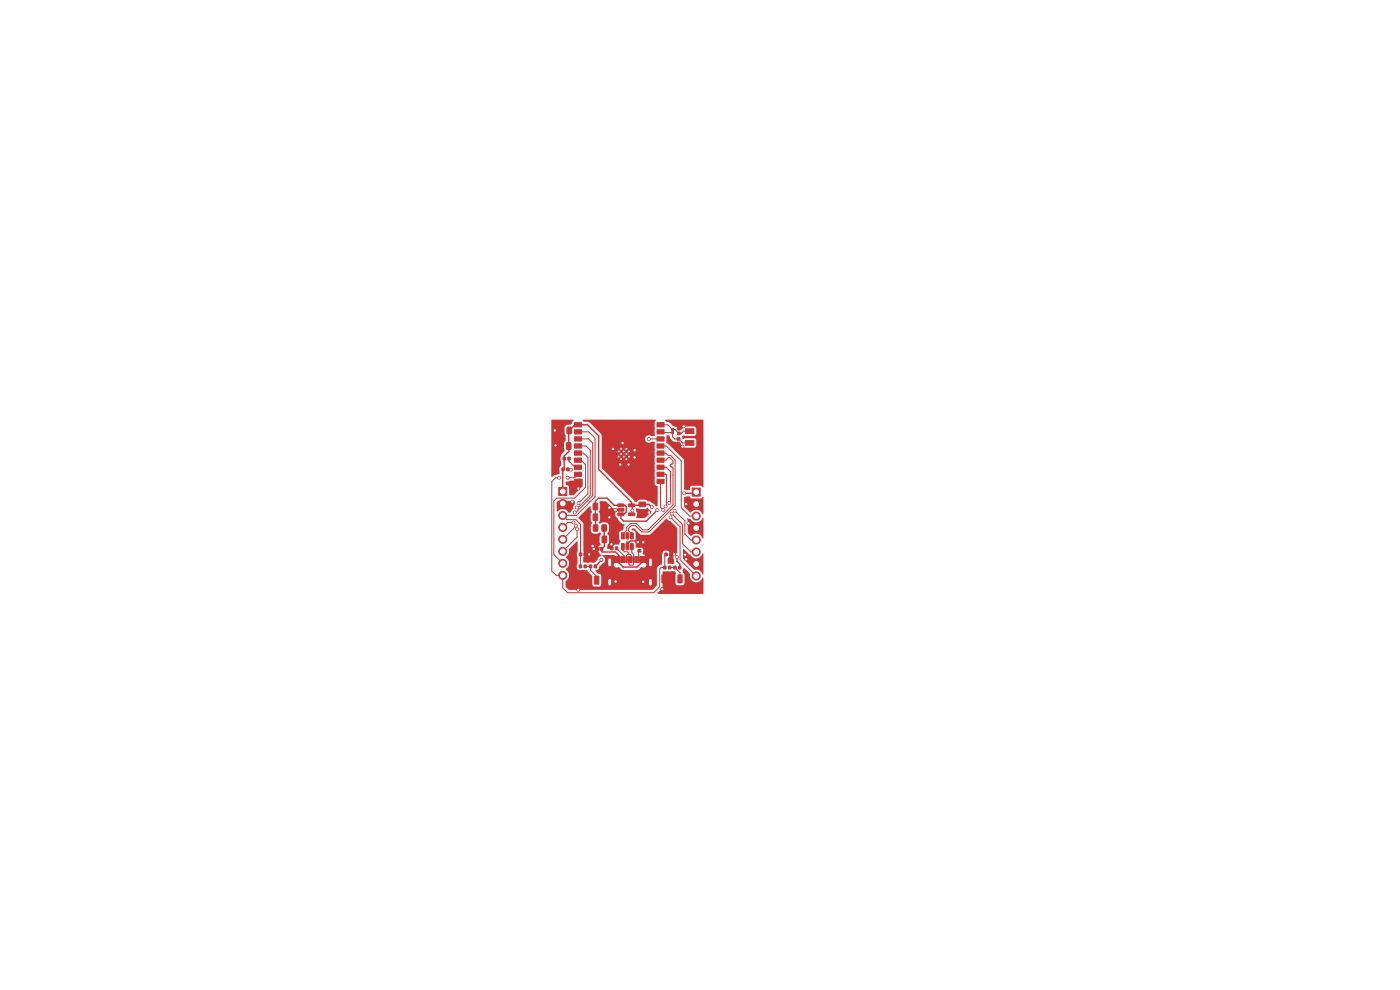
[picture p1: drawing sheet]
<svg xmlns="http://www.w3.org/2000/svg" width="297mm" height="210mm" viewBox="0 0 297 210" stroke-linecap="round" stroke-linejoin="round" font-family="sans-serif">
<g fill="#c83434" stroke="#c83434" stroke-width=".21">
<path d="M122.8 122.2h.9v1.7h-.9z"/>
<path d="M126.2 122.2h.9v1.7h-.9z"/>
<path d="M130.2 118.1h.6v1.2h-.6z"/>
<path d="M131 118.1h.6v1.2h-.6z"/>
<path d="M132.3 118.1h.3v1.2h-.3z"/>
<path d="M133.3 118.1h.3v1.2h-.3z"/>
<path d="M133.8 118.1h.3v1.2h-.3z"/>
<path d="M134.8 118.1h.3v1.2h-.3z"/>
<path d="M135.8 118.1h.6v1.2h-.6z"/>
<path d="M136.6 118.1h.6v1.2h-.6z"/>
<path d="M135.3 118.1h.3v1.2h-.3z"/>
<path d="M134.3 118.1h.3v1.2h-.3z"/>
<path d="M132.8 118.1h.3v1.2h-.3z"/>
<path d="M131.8 118.1h.3v1.2h-.3z"/>
<path d="M123.9 119.9h.5v.5h-.5z"/>
<path d="M122.9 119.9h.5v.5h-.5z"/>
<path d="M127.8 113.8l.7-.1 .2 .2v1l-.2 .2h-.5l-.3-.1z"/>
<path d="M125.9 113.8l.7-.1 .2 .2v1l-.2 .2h-.5l-.3-.1z"/>
<path d="M127.7 111.4l.7-.1 .3 .2v1l-.2 .2h-.6l-.2-.1z"/>
<path d="M125.9 111.4l.7-.1 .2 .2 .1 1-.2 .2h-.6l-.3-.1z"/>
<path d="M126.1 119.9h.4v.5h-.4z"/>
<path d="M125.1 119.9h.4v.5h-.4z"/>
<path d="M135.4 116.6h.5v.5h-.5z"/>
<path d="M135.4 115.6h.5v.5h-.5z"/>
<path d="M143.7 92.9h.5v.5h-.5z"/>
<path d="M143.7 93.8h.5v.5h-.5z"/>
<path d="M145.4 91h1.8v1h-1.8z"/>
<path d="M145.4 93.5h1.8v1h-1.8z"/>
<path d="M142.5 90.9h.4v.4h-.4z"/>
<path d="M142.5 91.6h.4v.4h-.4z"/>
<path d="M146.9 103.5h1.7v1.7h-1.7z"/>
<path d="M119.5 97h.4v.6h-.4z"/>
<path d="M120.5 97h.4v.6h-.4z"/>
<path d="M130.6 116.1h.4v.5h-.4z"/>
<path d="M129.6 116.1h.4v.5h-.4z"/>
<path d="M140.4 122h.9v1.7h-.9z"/>
<path d="M143.8 122h.9v1.7h-.9z"/>
<path d="M125.9 106.8l.7-.1 .2 .2v1l-.2 .2-.5 .1-.3-.2z"/>
<path d="M127.8 106.8l.7-.1 .2 .2v1l-.2 .2-.5 .1-.3-.2z"/>
<path d="M143.7 91.7h.6v.5h-.6z"/>
<path d="M143.7 90.7h.6v.5h-.6z"/>
<path d="M121.9 89.7h1.5v.9h-1.5z"/>
<path d="M121.9 91.2h1.5v.9h-1.5z"/>
<path d="M121.9 92.7h1.5v.9h-1.5z"/>
<path d="M121.9 94.2h1.5v.9h-1.5z"/>
<path d="M121.9 95.7h1.5v.9h-1.5z"/>
<path d="M121.9 97.2h1.5v.9h-1.5z"/>
<path d="M121.9 98.7h1.5v.9h-1.5z"/>
<path d="M121.9 100.2h1.5v.9h-1.5z"/>
<path d="M121.9 101.7h1.5v.9h-1.5z"/>
<path d="M139.4 101.7h1.5v.9h-1.5z"/>
<path d="M139.4 100.2h1.5v.9h-1.5z"/>
<path d="M139.4 98.7h1.5v.9h-1.5z"/>
<path d="M139.4 97.2h1.5v.9h-1.5z"/>
<path d="M139.4 95.7h1.5v.9h-1.5z"/>
<path d="M139.4 94.2h1.5v.9h-1.5z"/>
<path d="M139.4 92.7h1.5v.9h-1.5z"/>
<path d="M139.4 91.2h1.5v.9h-1.5z"/>
<path d="M139.4 89.7h1.5v.9h-1.5z"/>
<path d="M130.9 94.9h2.9v2.9h-2.9z"/>
<path d="M144 120.1h.4v.6h-.4z"/>
<path d="M143 120.1h.4v.6h-.4z"/>
<path d="M118.5 103.4h1.7v1.7h-1.7z"/>
<path d="M122.9 117.3h.5v.6h-.5z"/>
<path d="M123.9 117.3h.5v.6h-.5z"/>
<path d="M141.1 117.3h.5v.6h-.5z"/>
<path d="M142 117.3h.5v.6h-.5z"/>
<path d="M120.2 94l.7-.1 .2 .1v1.1l-.1 .2h-.6l-.2-.1z"/>
<path d="M118.3 94l.7-.1 .2 .1v1.1l-.1 .2h-.6l-.2-.1z"/>
<path d="M135.6 106.6l1.2-.1 .2 .2v.6l-.3 .2h-1l-.2-.3z"/>
<path d="M135.6 108.5l1.2-.1 .2 .2v.6l-.3 .2h-1l-.2-.3z"/>
<path d="M119.2 99.3h.5v.5h-.5z"/>
<path d="M120.2 99.3h.5v.5h-.5z"/>
<path d="M127.4 116.1l.5 .1-.1 .6-.4-.1z"/>
<path d="M126.6 116.1l.5 .1-.1 .6-.4-.1z"/>
<path d="M131.1 106.9h1.2l.1 .5-1.3 .1z"/>
<path d="M131.1 107.9h1.2l.1 .5h-1.3z"/>
<path d="M131.1 108.8h1.2l.1 .5-1.3 .1z"/>
<path d="M133.4 108.8h1.2v.5l-1.2 .1z"/>
<path d="M133.4 106.9h1.2v.5l-1.2 .1z"/>
<path d="M125.9 109.1l.7-.1 .2 .2v1l-.2 .2h-.5l-.3-.1z"/>
<path d="M127.8 109.1l.7-.1 .2 .2v1l-.2 .2h-.5l-.3-.1z"/>
<path d="M141.8 120.1h.5v.6h-.5z"/>
<path d="M140.8 120.1h.5v.6h-.5z"/>
<path d="M120.3 90.7l.7-.1 .3 .1v1.1l-.2 .2h-.6l-.2-.1z"/>
<path d="M118.4 90.7l.7-.1 .3 .1v1.1l-.2 .2h-.6l-.2-.1z"/>
<path d="M131.9 115.3l.5 .1v1.2l-.5-.1z"/>
<path d="M132.8 115.3l.6 .1-.1 1.2-.5-.1z"/>
<path d="M133.8 115.3l.5 .1v1.2l-.5-.1z"/>
<path d="M133.8 113.1h.5v1.2l-.5-.1z"/>
<path d="M132.8 113.1h.6l-.1 1.2-.5-.1z"/>
<path d="M131.9 113.1h.5v1.2l-.5-.1z"/>
<circle cx="147.7" cy="106.9" r=".85"/>
<circle cx="147.7" cy="109.5" r=".85"/>
<circle cx="147.7" cy="112" r=".85"/>
<circle cx="147.7" cy="114.6" r=".85"/>
<circle cx="147.7" cy="117.1" r=".85"/>
<circle cx="147.7" cy="119.6" r=".85"/>
<circle cx="147.7" cy="122.2" r=".85"/>
<circle cx="131.2" cy="95.8" r=".3"/>
<circle cx="131.2" cy="96.9" r=".15"/>
<circle cx="131.8" cy="95.2" r=".3"/>
<circle cx="131.8" cy="96.3" r=".3"/>
<circle cx="131.8" cy="97.4" r=".3"/>
<circle cx="132.3" cy="95.8" r=".3"/>
<circle cx="132.3" cy="96.9" r=".3"/>
<circle cx="132.9" cy="95.2" r=".3"/>
<circle cx="132.9" cy="96.3" r=".3"/>
<circle cx="132.9" cy="97.4" r=".3"/>
<circle cx="133.4" cy="95.8" r=".3"/>
<circle cx="133.4" cy="96.9" r=".3"/>
<circle cx="119.4" cy="106.8" r=".85"/>
<circle cx="119.4" cy="109.3" r=".85"/>
<circle cx="119.4" cy="111.9" r=".85"/>
<circle cx="119.4" cy="114.4" r=".85"/>
<circle cx="119.4" cy="117" r=".85"/>
<circle cx="119.4" cy="119.5" r=".85"/>
<circle cx="119.4" cy="122" r=".85"/>
<circle cx="145.3" cy="117.7" r=".3"/>
<circle cx="146.1" cy="111" r=".3"/>
<circle cx="117.9" cy="94.5" r=".3"/>
<circle cx="130.6" cy="123.4" r=".3"/>
<circle cx="117.7" cy="91.3" r=".3"/>
<circle cx="125" cy="117.6" r=".3"/>
<circle cx="122.7" cy="125.1" r=".3"/>
<circle cx="122.7" cy="103.6" r=".3"/>
<circle cx="143" cy="117.6" r=".3"/>
<circle cx="137.7" cy="108.7" r=".3"/>
<circle cx="145" cy="90.4" r=".3"/>
<circle cx="132.1" cy="94" r=".3"/>
<circle cx="136.5" cy="115" r=".3"/>
<circle cx="144.8" cy="94.7" r=".3"/>
<circle cx="130" cy="95.3" r=".3"/>
<circle cx="136.5" cy="123.4" r=".3"/>
<circle cx="134.6" cy="97" r=".3"/>
<circle cx="131.6" cy="98.6" r=".3"/>
<circle cx="134.6" cy="95.5" r=".3"/>
<circle cx="129.7" cy="115.4" r=".3"/>
<circle cx="145.5" cy="118.6" r=".3"/>
<circle cx="129.3" cy="107.7" r=".3"/>
<circle cx="135.3" cy="115" r=".3"/>
<circle cx="125.7" cy="115.8" r=".3"/>
<circle cx="130.6" cy="108.2" r=".3"/>
<circle cx="121.4" cy="106.4" r=".3"/>
<circle cx="133.4" cy="98.6" r=".3"/>
<circle cx="129.3" cy="109.7" r=".3"/>
<circle cx="140.5" cy="125" r=".3"/>
<circle cx="126" cy="116.5" r=".3"/>
<circle cx="145.5" cy="106.9" r=".3"/>
<circle cx="139.4" cy="108.2" r=".3"/>
<circle cx="145.1" cy="104.6" r=".3"/>
<circle cx="138.3" cy="107.6" r=".3"/>
<circle cx="127.6" cy="118.8" r=".3"/>
<circle cx="143.6" cy="118.2" r=".3"/>
<circle cx="134.2" cy="108.3" r=".3"/>
<circle cx="118.6" cy="101.3" r=".3"/>
<circle cx="120.4" cy="101.3" r=".3"/>
<circle cx="121.7" cy="110.8" r=".3"/>
<circle cx="121.9" cy="108.7" r=".3"/>
<circle cx="122.7" cy="106.7" r=".3"/>
<circle cx="122.4" cy="112.3" r=".3"/>
<circle cx="122.4" cy="107.7" r=".3"/>
<circle cx="122.2" cy="111.5" r=".3"/>
<circle cx="141.2" cy="107.4" r=".3"/>
<circle cx="142.5" cy="109" r=".3"/>
<circle cx="142" cy="106.7" r=".3"/>
<circle cx="143.1" cy="108.3" r=".3"/>
<circle cx="140.7" cy="108.2" r=".3"/>
<circle cx="142.2" cy="109.7" r=".3"/>
<circle cx="121.1" cy="99.6" r=".3"/>
<circle cx="137.6" cy="93.1" r=".3"/>
</g>
<path d="M129.3 118.8v1.1M138 118.8v1.1M129.3 123.1v.8M138 123.1v.8" fill="none" stroke="#c83434" stroke-width="1"/>
<g fill="none" stroke="#c83434" stroke-width=".21">
<path d="M117.7 91.3h1.2M118 94.6h.7M120.7 97.3v.6l1.3 1.2h.6M122.6 94.6h1.7l.9 .9v9.6l-2.5 2.6h-.3M122.6 93.1h2.3l.8 .9v11.2l-3.5 3.5h-.3M122.6 91.6h2.3l1.3 1.4v12.4l-3.9 3.9h-2.9M122.6 97.6h.7l.9 1v4.8l-2.3 2.3h-3.8l-.6 .6v11.3l1.9 1.9M122.6 96.1h1.2l.9 .9v7.8l-2 1.9M139.8 97.6h1.4l.6-.5h.3l.7 .7-.1 .5-.4 .2-.1 .2 .1 .3 .5 .3v7.8l-5.3 5.3h-1.2l-1.3-1.4h-1.2l-.9 .9v.7l-.8 .7v.4M139.8 96.1h1.4l.6 .5h.5l.9 1v9.7l-5.5 5.5h-1.5l-1.4-1.3h-.8l-.7 .6v.5l.7 .7v.4M140.1 94.6h1.2l3.2 3.2v9.9l1.8 1.8h1.4M140.1 91.6l.2 .2h2.4v.8l.5 .5h.8l.8 .9h1.2"/>
<path d="M140.1 90.1h1.6l1 1h.5l.8 .8h.6l.4-.4h1.3M140.1 93.1h-2.5M140.1 99.1h1.2l.9 1v6.3l-.2 .3M144 94.1l.8 .6M145 90.4l-.5 .6h-.5M118.6 101.3h-.7l-.8 .8v19l.9 .9h1.4v2.7l1 1h18.3l1.3-1.2v-3.8l.2-.3h.8v-2.5l.3-.3M119.4 109.3v.4M119.4 109.3l.9 .9h1.9l1 1-.1 8.9M121.4 106.4l-.4 .4h-1.6M121.7 110.8h-1.3l-1 1.1M122.2 111.5l-2.8 2.9M122.4 112.3v1.6l-3 3.1"/>
<path d="M122.6 102.1l.1 1.5M122.6 100.6l-.7 .7h-1.5M124.1 117.6h.9M126 116.5h.9M126.3 114.4v.9l-.6 .5M128.2 109.7h1.1M128.2 107.4h.8l.3 .3M129.3 109.7h.1M130.8 116.3l1.6 1.6v.8M131.7 108.1l-1.1 .1M132.1 115.9v.8l.3 .4h.7l.3 .2v.3M132.9 118.7h.1"/>
<path d="M132.9 118.7v-.8l.3-.3h.5l.2 .2v.9M134 115.9v1.3l.4 .4M134.4 118.7h.1M134.4 117.6v2.1l-.2 .2h-.6l-.2-.2v-1M134.4 117.6h.1M135.6 116.8l-.1 .2-.1 1.7M137.7 108.7l-.2 .2h-1.2M140.1 100.6h1.1l.2 .1v6.6l-.2 .1M140.1 102.1v5.5l.6 .6M142.2 109.7l2.1 2.1v6.9l3.4 3.5M142.5 109l2.3 2.3v4l1.8 1.8h1.1M143.1 108.3l2.2 2.2v2.8l1.3 1.3h1.1"/>
<path d="M145.5 118.6h1.2l1 1M145.5 106.9h2.2M146 111h.7l1 1M123.2 123.1v1.3l-.5 .7M124.1 120.1h1.2v.9l1.3 1.3v.8M142 120.4h1.2l1.1 1.1v1.3"/>
</g>
<g fill="none" stroke="#c83434" stroke-width=".3">
<path d="M120.7 99.6h.5M140.1 93.1h.1M119.4 104.3v-4.5l.3-.5v-2.6l.9-.9v-4.4l1.4-1.3h2.7l2.3 2.4v7.1l7 7v.6M127.6 118.8l-1.3 1.3M127.7 116.4l.1 .7h2.8l.7 .7v1.6l.9 .9h2.9l1-.9v-.7M128.2 114.4h.1M128.2 112v3.9l-.5 .6M129.3 119.3v4.2M129.7 115.5l.1 .8M134 107.2h2.1l.2-.2h1.4l.6 .6M134 107.2l.1 .2v.9M135.3 115l-.2-.2h-1.4l-.5 .5-.1 .6"/>
<path d="M136.4 115l-.8 .8M138 119.3v4.2M139.4 108.2l-2.3 2.4h-4.8l-.6-.6v-.9h.7l.4-.5v-1.2l-.2-.2h-2.3l-1.5-1.5h-1.8l-.7 .7v5.6M142.3 117.6h.7M143.6 118.2v.9l.6 .6v.7M147.7 104.4l-.3 .2h-2.3M140.9 122.8v1.8l-.4 .4"/>
</g>
<g fill="#c83434">
<path d="M140.6 121.2l2-.1 .6 .2 .2 .2-.1 .4v1.9l.4 .4h1.1l.3-.3 .1-2a.9 .9 0 0 1-.1-1.4l1.3 1.2a1.42 1.42 0 0 0 .9 1.8 1.42 1.42 0 0 0 1.8-1l.1 .1v3.4h-9.6l-.1-.2 1.1-1.3z"/>
<path d="M120.7 116.5l1.6-1.6h.2l-.1 5.7 .5 .4h1.8l.1 .3 .8 .9 .1 1.8 .1 .3 .3 .1h1.1l.2-.1 .2-.3v-1.8a.61 .61 0 0 0-.8-.5l-.5-.5 .1-.2a.69 .69 0 0 0 .7-.7l.8-.8a.87 .87 0 0 0 .5-.9 .87 .87 0 0 0-.7-.7l.2-.2 2.4 .1 .2 .1-.1 1.5a.58 .58 0 0 0-.1 .8 .58 .58 0 0 0 .8 .1l1 .6h3.1l1-.6a.58 .58 0 0 0 .8-.1 .58 .58 0 0 0-.1-.8v-1.4l-.6-.5 .2-.5-.2-.7-.4-.2-.9 .1-.2-.1v-.8l-.3-.5 .3-.5v-1.2a.75 .75 0 0 0-.7-.6l-.1-.2 .5-.2 1.4 1.3h2l3.5-3.4 .3 .3 .5 .3 1.5 1.4v5.3a.98 .98 0 0 0-.7 1.4v.9l-.4 .1-.9-.2-.1-1 .4-.5 .1-.7-.4-.5h-.6a1.16 1.16 0 0 0-.7 1v1.9l-.6 .2-.4 .7v3.6l-1 .9h-17.7l-.7-.7v-1.1a1.43 1.43 0 0 0 0-2.5 1.48 1.48 0 0 0 0-2.6l.1-.1a1.53 1.53 0 0 0 .6-1.6z"/>
<path d="M144.9 116.5h.2l1.3 1.2a1.44 1.44 0 0 0 1.5 .7 1.44 1.44 0 0 0 1.2-1l.1 .1v4.2l-.1 .2a1.58 1.58 0 0 0-1.9-1.1l-2.3-2.3z"/>
<path d="M122.7 109.8l2.5-2.4 .1 .1 .1 .7a.43 .43 0 0 1 .2 .4 .43 .43 0 0 1-.3 .4v1.4l.3 .5-.3 .5v1.1a.74 .74 0 0 0 .7 .7h.8l.4-.3 .3 .2-.3 .8 .1 1.4a.2 .2 0 0 1 .2 .2 .2 .2 0 0 1-.2 .2l-.3 .3-.1 .8 .2 .5 .5 .6a1.09 1.09 0 0 0-.9 .9l-.5 .5-.4 .1-.7-.1-.4 .2-1-.3v-.9l.2-.5-.1-.9v-5.8l-1.1-1.2z"/>
<path d="M132.9 114.8l.5 .1-.2 1.5-.3-.1z"/>
<path d="M127.2 106.4l1.3-.1 1.6 1.5 2 .2v.3h-1.2l-.4 .6 .1 .6 .4 .4 .2 .5 .8 .7 .6 .2-.3 .4v.6l-.2 .2a.66 .66 0 0 0-.8 .6v1.2l.4 .5-.4 .7h-.7a.85 .85 0 0 0-.6 .9h-1.3l.2-.9 .3-.6v-1.1l-.4-.6 .4-.6v-1.1a.74 .74 0 0 0-.7-.7h-.7l-.5 .3-.3-.2 .3-.5-.1-1.5a.38 .38 0 0 1-.2-.3 .38 .38 0 0 1 .2-.4z"/>
<path d="M145.8 110h.3a.66 .66 0 0 1 .7 .5 1.45 1.45 0 0 0 2.3-.7l.1 .1v4.2l-.1 .1a1.5 1.5 0 0 0-2.5-.5l-.7-.7z"/>
<path d="M134.9 107.9l1.9 .1 .6-.3 .8 .8-1.4 1.4h-1.7l-.2-.1 .2-.9z"/>
<path d="M145.1 105.5l.5-.2h.7l.4 .4h1.9l.6-.3v3.6l-.1 .2a1.48 1.48 0 0 0-1.2-1.1 1.48 1.48 0 0 0-1.4 .7l-1.4-1.4z"/>
<path d="M118.1 106.5l.3-.2h3.5v.7l-.3 .4v.5l-.6 .8a.87 .87 0 0 1-.9-.5l-1-.2-1 .5z"/>
<path d="M123.6 89.1l15.4-.1 .1 .2-.2 .4v2.8l-.1 .1h-.6a.82 .82 0 0 0-1.1 .1 .82 .82 0 0 0 0 1.1 .82 .82 0 0 0 1.1 0h.6l.1 .2v8.7l.1 .3 .5 .3v4.1l-.3 .1-.4-.4-.8-.6-.6-.1-.5-.3h-1.3l-.6 .5-.4-.1-6.9-7.1-.1-7-2.5-2.7-1.3-.2z"/>
<path d="M120.1 102.2l.9-.3h1l.5-.3h1l.1 1.5-1.9 1.9-.8 .1-.2-.2v-1.6l-.2-.3-.5-.2z"/>
<path d="M141.1 89.1h8.1v14.3l-.5-.4h-2l-.3 .3-.1 .7h-.7l-.4-.2-.1-6.2-3.8-3.7 .1-1.4 .6-.1 .2 .6 .6 .6 1.1 .3 1.3 1h2.2l.3-.4v-1.1l-.1-.3-.3-.1h-1.9l-.5 .2-.2-.6 .3-.3 .4 .2 2-.1 .3-.3-.1-1.4-.3-.2h-2l-.8 .6h-.4l-.7-.5-.6-.2-.8-.8-.6-.1z"/>
<path d="M117 89.1l4.5-.1 .1 .2-.5 .9-.9 .1-.4 .5v1.2l.2 .5v1l-.4 .7 .1 1.1 .1 .4-.7 .8-.2 .6 .1 1.7-.3 .6v1.2l-1.1 .3-.5 .4-.1-.1z"/>
</g>
<g fill="#fff" stroke="#fff" stroke-width=".21">
<circle cx="145.3" cy="117.7" r=".15"/>
<circle cx="146" cy="111" r=".15"/>
<circle cx="117.9" cy="94.5" r=".15"/>
<circle cx="130.6" cy="123.3" r=".15"/>
<circle cx="117.7" cy="91.3" r=".15"/>
<circle cx="125" cy="117.6" r=".15"/>
<circle cx="122.7" cy="125.1" r=".15"/>
<circle cx="122.7" cy="103.6" r=".15"/>
<circle cx="143" cy="117.6" r=".15"/>
<circle cx="137.7" cy="108.7" r=".15"/>
<circle cx="145" cy="90.4" r=".15"/>
<circle cx="132.1" cy="94" r=".15"/>
<circle cx="136.4" cy="115" r=".15"/>
<circle cx="144.8" cy="94.7" r=".15"/>
<circle cx="130" cy="95.2" r=".15"/>
<circle cx="136.4" cy="123.4" r=".15"/>
<circle cx="134.6" cy="97" r=".15"/>
<circle cx="131.6" cy="98.6" r=".15"/>
<circle cx="134.6" cy="95.5" r=".15"/>
<circle cx="129.7" cy="115.4" r=".15"/>
<circle cx="145.5" cy="118.6" r=".15"/>
<circle cx="129.3" cy="107.7" r=".15"/>
<circle cx="135.3" cy="115" r=".15"/>
<circle cx="125.7" cy="115.8" r=".15"/>
<circle cx="130.6" cy="108.2" r=".15"/>
<circle cx="121.4" cy="106.4" r=".15"/>
<circle cx="133.3" cy="98.6" r=".15"/>
<circle cx="129.3" cy="109.7" r=".15"/>
<circle cx="140.5" cy="125" r=".15"/>
<circle cx="126" cy="116.5" r=".15"/>
<circle cx="145.5" cy="106.9" r=".15"/>
<circle cx="139.4" cy="108.2" r=".15"/>
<circle cx="145.1" cy="104.6" r=".15"/>
<circle cx="138.3" cy="107.6" r=".15"/>
<circle cx="127.6" cy="118.7" r=".15"/>
<circle cx="143.6" cy="118.2" r=".15"/>
<circle cx="134.1" cy="108.3" r=".15"/>
<circle cx="118.6" cy="101.3" r=".15"/>
<circle cx="120.4" cy="101.3" r=".15"/>
<circle cx="121.7" cy="110.8" r=".15"/>
<circle cx="121.9" cy="108.7" r=".15"/>
<circle cx="122.7" cy="106.7" r=".15"/>
<circle cx="122.4" cy="112.3" r=".15"/>
<circle cx="122.4" cy="107.7" r=".15"/>
<circle cx="122.2" cy="111.5" r=".15"/>
<circle cx="141.2" cy="107.4" r=".15"/>
<circle cx="142.5" cy="109" r=".15"/>
<circle cx="142" cy="106.7" r=".15"/>
<circle cx="143.1" cy="108.3" r=".15"/>
<circle cx="140.7" cy="108.2" r=".15"/>
<circle cx="142.2" cy="109.7" r=".15"/>
<circle cx="121.1" cy="99.6" r=".15"/>
<circle cx="137.7" cy="93.1" r=".15"/>
<circle cx="130.8" cy="119.8" r=".32"/>
<circle cx="136.6" cy="119.8" r=".32"/>
<circle cx="147.7" cy="104.4" r=".5"/>
<circle cx="147.7" cy="106.9" r=".5"/>
<circle cx="147.7" cy="109.5" r=".5"/>
<circle cx="147.7" cy="112" r=".5"/>
<circle cx="147.7" cy="114.6" r=".5"/>
<circle cx="147.7" cy="117.1" r=".5"/>
<circle cx="147.7" cy="119.6" r=".5"/>
<circle cx="147.7" cy="122.2" r=".5"/>
<circle cx="131.2" cy="95.8" r=".1"/>
<circle cx="131.2" cy="96.9" r=".1"/>
<circle cx="131.8" cy="95.2" r=".1"/>
<circle cx="131.8" cy="96.3" r=".1"/>
<circle cx="131.8" cy="97.4" r=".1"/>
<circle cx="132.3" cy="95.8" r=".1"/>
<circle cx="132.3" cy="96.9" r=".1"/>
<circle cx="132.9" cy="95.2" r=".1"/>
<circle cx="132.9" cy="96.3" r=".1"/>
<circle cx="132.9" cy="97.4" r=".1"/>
<circle cx="133.4" cy="95.8" r=".1"/>
<circle cx="133.4" cy="96.9" r=".1"/>
<circle cx="119.4" cy="104.3" r=".5"/>
<circle cx="119.4" cy="106.8" r=".5"/>
<circle cx="119.4" cy="109.3" r=".5"/>
<circle cx="119.4" cy="111.9" r=".5"/>
<circle cx="119.4" cy="114.4" r=".5"/>
<circle cx="119.4" cy="117" r=".5"/>
<circle cx="119.4" cy="119.5" r=".5"/>
<circle cx="119.4" cy="122" r=".5"/>
</g>
<path d="M129.3 118.8v1.1M138 118.8v1.1M129.3 123.1v.8M138 123.1v.8" fill="none" stroke="#fff" stroke-width=".6"/>
</svg>
